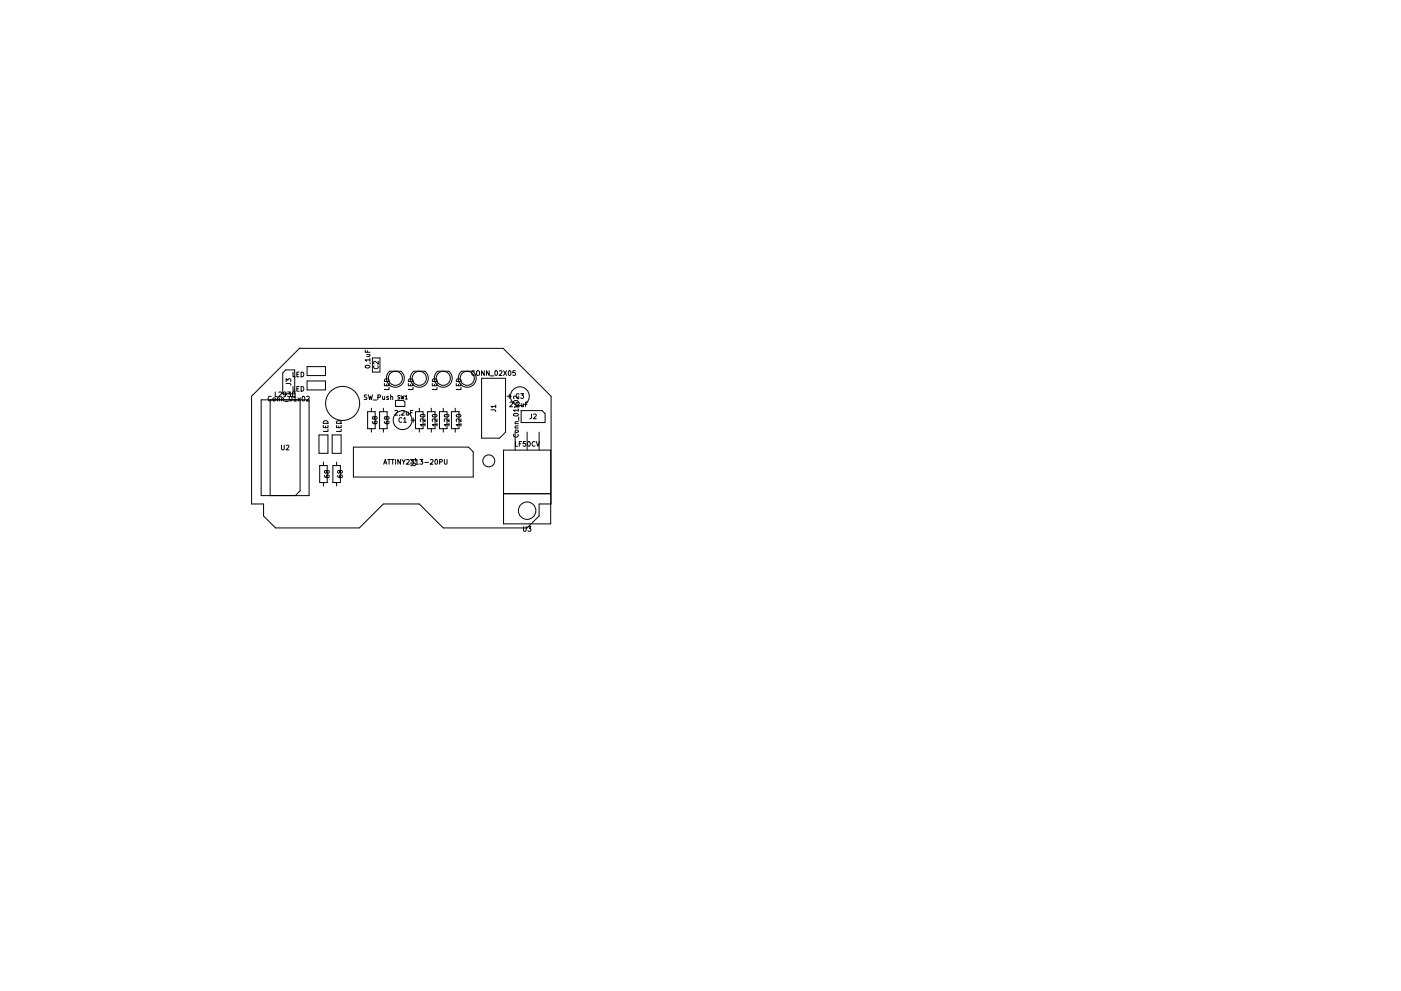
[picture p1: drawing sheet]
<svg xmlns="http://www.w3.org/2000/svg" width="297mm" height="210mm" viewBox="0 0 297 210" stroke-linecap="round" stroke-linejoin="round" font-family="sans-serif">
<g fill="none" stroke="#000" stroke-width=".21">
<path d="M59.9 79.1l.7-.6h1.9v5.1h-2.6zM62.1 78.9v1h.5M62.9 79.4h.4M63.4 78.9h-.5v1h.5M63.5 73.9h43.2l10.1 10.2v22.8h-2.5v2.6l-2.5 2.5h-17.8l-5.1-5.1h-7.6l-5.1 5.1h-17.8l-2.5-2.5v-2.6h-2.6v-22.8zM63.8 78.9a.51 .51 0 0 1 .6 .5 .51 .51 0 0 1-.6 .5zM65.1 77.8h3.9v1.9h-3.9zM77.4 74.3v.4h1M77.5 77.6a.49 .49 0 0 1 .5-.2 .49 .49 0 0 1 .4 .5 .49 .49 0 0 1-.6 .2 .49 .49 0 0 1-.3-.5zM77.8 75.2h.6M77.9 74.4v.3M78.3 75.2l.1 .4h-.6"/>
<path d="M78.4 77l.2 .1M78.4 76.4h-1l.3 .2M78.4 76.1v.5M79 75.9h1.6v3h-1.6zM79.3 77.6a.44 .44 0 0 0 .4 .6 .44 .44 0 0 0 .4-.6M80.2 76.7v.6l-.7-.6-.3 .1 .1 .4M82.5 78.9l2.5-.1a1.9 1.9 0 0 1 .3 2.7 1.9 1.9 0 0 1-2.8 .1 1.9 1.9 0 0 1 0-2.7zM87.6 78.9l2.5-.1a1.9 1.9 0 0 1 .2 2.7 1.9 1.9 0 0 1-2.7 .1 1.9 1.9 0 0 1 0-2.7zM92.7 78.9l2.4-.1a1.9 1.9 0 0 1 .3 2.7 1.9 1.9 0 0 1-2.7 .1 1.9 1.9 0 0 1 0-2.7zM97.8 78.9l2.4-.1a1.9 1.9 0 0 1 .3 2.7 1.9 1.9 0 0 1-2.8 .1 1.9 1.9 0 0 1 .1-2.7zM100.6 78.7a.44 .44 0 0 0-.6 .5 .44 .44 0 0 0 .6 .4M101.1 78.7l.5 .1 .1 .5-.3 .4-.3-.2-.1-.5z"/>
<path d="M102.7 78.7v1l-.6-1v1M103.7 78.7v1l-.6-1v1M104 79.7h.7M105.1 78.7a.49 .49 0 0 1 .4 .5 .49 .49 0 0 1-.4 .4l-.2-.3zM105.9 78.7h.3l.2 .2-.6 .8h.6M106.8 78.7l.6 1M107.4 78.7l-.6 1M107.9 78.7h.1a.49 .49 0 0 1 .4 .5 .49 .49 0 0 1-.5 .4l-.1-.3zM109.2 78.7h-.4l-.1 .4h.5v.5h-.5M55.4 84.8h10.1v20.4h-10.1zM57.3 84.8v20.4M57.5 84.2a.44 .44 0 0 0-.6 .4 .44 .44 0 0 0 .6 .4"/>
<path d="M57.9 84.5h.4v.5h-.4zM58.4 83.2v1h.4M58.8 84.5h.4v.6M58.8 84.4v.7M59.1 83.3l.4-.1 .2 .2-.6 .8h.6M59.7 94.4v.9l.2 .1 .4-.1v-.9M59.7 84.5h.4v.6M59.7 84.4v.7M60.4 85.2h.7M60.6 83.6l-.1 .2-.3-.1-.1-.4 .4-.1 .1 .2v.5l-.4 .3M60.7 81.4h.8l.2 .3M60.7 81v-.6l.3 .3 .1-.3h.5v.6"/>
<path d="M60.7 94.5l.4-.1 .2 .3-.7 .7h.7M61 83.2h.6l-.3 .3 .2 .1v.5h-.5M61.4 84.2l.2-.1a.49 .49 0 0 1 .3 .5 .49 .49 0 0 1-.4 .4l-.2-.3zM62 83.2a.51 .51 0 0 1 .6 .5 .51 .51 0 0 1-.6 .5zM62.1 82v1h.5M62.3 84.4l.3-.3v1M62.3 85.1h.6M62.9 82.5h.4M63.2 84.4l.5 .7M63.4 82h-.5v1h.5M63.6 84.8v19.4l-1 1M63.7 84.4l-.5 .7"/>
<path d="M63.8 82a.51 .51 0 0 1 .6 .5 .51 .51 0 0 1-.6 .5zM64.1 84.2l.2-.1a.49 .49 0 0 1 .3 .5 .49 .49 0 0 1-.4 .4l-.2-.3zM65 84.2l.4-.1 .2 .3-.6 .7h.6M65.1 80.8h3.9v1.9h-3.9zM67.6 92.3h1.9v3.9h-1.9zM67.8 98.8h1.6v3.6h-1.6zM68.5 90.3v.4h1v-.4M68.6 98v.8M68.6 89.4a.54 .54 0 0 1 .6-.1 .54 .54 0 0 1 .3 .5h-1zM69 90.4v.3M69.5 91.1v.4h-1M70.4 92.3h1.9v3.9h-1.9z"/>
<path d="M70.6 98.8h1.6v3.6h-1.6zM71.3 90.3v.4h1v-.4M71.4 98v.8M71.5 89.3a.52 .52 0 0 1 .6 0 .52 .52 0 0 1 .2 .5h-1zM71.8 90.4v.3M72.3 91.1v.4h-1M74.9 94.9h24.4l1 1v5.3h-25.4zM77.8 83.8l-.5 .1a.42 .42 0 0 0 .4 .5v.3h-.5M77.9 87.3h1.6v3.6h-1.6zM78.1 83.8l.3 1 .1-.7 .2 .7 .3-1M78.7 86.6v.7M78.7 90.9v.8"/>
<path d="M79 89.4l.2 .5h.6l.2-.2-.1-.3h-.5l-.1 .3 .2 .2M79.1 84.9h.8M79.4 88.6l.2-.2 .4 .2-.1 .3-.3 .1-.3-.6-.3 .1v.4l.4-.1M80.1 84.3h.5v-.4l-.5-.1v1M80.5 87.3h1.6v3.6h-1.6zM81.1 84.1l.1 .6h.3M81.3 86.6v.7M81.3 90.9v.8M81.4 98.5l.3-1 .3 1M81.4 98.2h.5M81.5 81.4v.4h1v-.4M81.5 89.4l.2 .5h.6l.2-.2-.1-.3h-.5v.3l.2 .2"/>
<path d="M81.5 84.1v.7M81.6 80.5a.52 .52 0 0 1 .6-.1 .52 .52 0 0 1 .3 .5h-1zM81.9 88.6l.2-.2 .4 .2-.1 .3-.3 .1-.3-.6-.3 .1 .1 .4 .3-.1M82 81.5v.3M82.2 97.5h.6M82.4 84.2l-.4 .1 .4 .2v.2h-.4M82.5 82.2v.4h-1M82.5 97.5v1M82.8 84.2h.4l.1 .6M82.8 83.8v1M83 97.5h.5M83.3 97.5v1"/>
<path d="M83.7 87.2l.4-.1 .2 .3-.6 .7h.6M83.8 85h1.7l.3 .3v.9h-2zM83.9 97.5v1M84.8 88l-.1 .2M84.8 83.9l-.4 .1v.2l.4 .3-.5 .1M84.9 97.5v1l-.5-1v1M85 83.9l.2 .8 .1-.6 .2 .6 .2-.8M85.1 87.2l.4-.1 .2 .3-.6 .7h.6M85.2 88.7a.44 .44 0 0 0-.6 .4 .44 .44 0 0 0 .6 .4M85.3 97.5l.3 .5 .3-.5M85.6 88.9l.3-.3v1M85.6 89.6h.5"/>
<path d="M85.6 98v.5M85.9 84.1l.2-.2v.8M85.9 84.7h.5M86.1 87.4l.1 .6h.4M86.2 97.6l.4-.1 .2 .3-.6 .7h.6M86.6 87.4v.7M86.6 81.4v.4h1v-.4M86.7 80.5a.52 .52 0 0 1 .6-.1 .52 .52 0 0 1 .3 .5h-1zM87.1 87.6h.3M87.1 81.5v.3M87.1 98.2h.8l.2 .2-.2 .4h-.8M87.1 97.5h.6l-.3 .4 .3 .1v.4h-.6"/>
<path d="M87.2 89.1h.9M87.5 87.1h-.4v1M87.6 82.2v.4h-1M87.6 88.7v.9M88.1 97.2v.6l.3-.3v1M88.1 97.5h-1l.3 .3M88.1 87.3h1.6v3.6h-1.6zM88.1 98.5h.6M88.9 86.6v.7M88.9 90.9v.8M89 97.5h.6l-.3 .4 .3 .1v.4h-.6M89.2 88.1a.49 .49 0 0 1 .5-.3 .49 .49 0 0 1 .4 .5 .49 .49 0 0 1-.6 .3 .49 .49 0 0 1-.3-.5z"/>
<path d="M90.1 98.1h.7M90.1 90.1h-1l.3 .3M90.1 88.9v.6l-.7-.6-.3 .2 .1 .3M90.1 89.8v.6M90.6 87.3h1.6v3.6h-1.6zM91.3 97.6l.3-.1 .2 .3-.6 .7h.6M91.4 86.6v.7M91.4 90.9v.8M91.7 81.4v.4h1v-.4M91.7 88.1a.49 .49 0 0 1 .6-.3 .49 .49 0 0 1 .3 .5 .49 .49 0 0 1-.6 .3 .49 .49 0 0 1-.3-.5zM91.8 80.5a.52 .52 0 0 1 .6-.1 .52 .52 0 0 1 .3 .5h-1zM92.1 81.5v.3"/>
<path d="M92.3 97.6l.1-.1a.49 .49 0 0 1 .4 .5 .49 .49 0 0 1-.4 .4l-.2-.3zM92.7 82.2v.4h-1M92.7 90.1h-1l.2 .3M92.7 88.9v.6l-.8-.6-.2 .2v.3M92.7 89.8v.6M93.2 87.3h1.6v3.6h-1.6zM93.2 98h.5v-.4l-.5-.1v1M94 86.6v.7M94 90.9v.8M94.2 97.5v.8l.2 .2 .4-.2v-.8M94.2 88.1a.49 .49 0 0 1 .6-.3 .49 .49 0 0 1 .3 .5 .49 .49 0 0 1-.5 .3 .49 .49 0 0 1-.4-.5zM95.2 90.1h-1l.3 .3"/>
<path d="M95.2 88.9v.6l-.7-.6-.3 .2 .1 .3M95.2 89.8v.6M95.7 87.3h1.6v3.6h-1.6zM96.5 86.6v.7M96.5 90.9v.8M96.7 81.4v.4h1v-.4M96.8 88.1a.49 .49 0 0 1 .5-.3 .49 .49 0 0 1 .4 .5 .49 .49 0 0 1-.6 .3 .49 .49 0 0 1-.3-.5zM96.9 80.5a.52 .52 0 0 1 .6-.1 .52 .52 0 0 1 .2 .5h-1zM97.2 81.5v.3M97.7 82.2v.4h-1M97.7 90.1h-1l.3 .3M97.7 88.9v.6l-.7-.6-.3 .2 .1 .3"/>
<path d="M97.7 89.8v.6M102.1 80.3h5.1v11.4l-1.3 1.3h-3.8zM104.1 86.9l.9 .1 .1 .3M105.1 86.2h-1l.3 .3M105.1 85.9v.6M106.8 95.5h10v15.6h-10zM107.5 84.1h.9M108 83.6v.9M108.1 85.4l.4-.1 .2 .3-.6 .7h.6M108.9 87.8a.49 .49 0 0 1 .6-.2 .49 .49 0 0 1 .3 .5 .49 .49 0 0 1-.5 .2 .49 .49 0 0 1-.4-.5zM108.9 85.1a.49 .49 0 0 1 .6-.2 .49 .49 0 0 1 .3 .5 .49 .49 0 0 1-.5 .2 .49 .49 0 0 1-.4-.5zM109 92.1a.44 .44 0 0 0 .4 .6 .44 .44 0 0 0 .4-.6"/>
<path d="M109.1 86.3v.1M109.2 90.8h.7M109.2 89.9h.7M109.2 85.9l.7 .5M109.2 91.7v3.8M109.3 93.7v1h.5M109.3 91.3h.5v.3l-.5 .1zM109.5 85.4l.4-.1 .2 .3-.6 .7h.6M109.9 90.4h-.6v.4M109.9 89.5h-.6v.4M109.9 87h-1l.3 .3M109.9 84v.6l-.7-.6-.3 .2 .1 .4"/>
<path d="M109.9 86.7v.6M109.9 85.9l-.7 .5M110 88.5v.7M110.1 83.6a.44 .44 0 0 0-.7 .4 .44 .44 0 0 0 .7 .4M110.1 94.2h.3M110.4 83.5h.6l-.3 .4 .3 .1v.4h-.6M110.5 87.1h4.4l.7 .7v1.9h-5.1zM110.5 85.6l.1 .7 .4-.1M110.6 93.7h-.5v1M111 85.6v.7M111.4 93.7h-.4l-.1 .5 .5-.1v.5h-.5M111.4 85.8h.4"/>
<path d="M111.8 91.7v3.8M111.9 85.3h-.5v1M112 93.7h.1a.49 .49 0 0 1 .3 .5 .49 .49 0 0 1-.4 .4l-.1-.3zM112.7 87.8l-.1 .9-.3 .1M113.1 87.9l.4-.1 .2 .3-.6 .7h.6M113.4 93.8a.44 .44 0 0 0-.6 .4 .44 .44 0 0 0 .6 .4M113.7 93.7l.3 1 .4-1M114.3 91.7v3.8M68.6 102.4v.7M68.8 100.9l.2 .4h.6l.2-.2-.1-.3-.5 .1v.2l.2 .2M69.2 100l.2-.2 .4 .2-.1 .3-.3 .1-.3-.5h-.3l.1 .4 .3-.1M71.4 102.4v.7"/>
<path d="M71.6 100.9l.2 .4h.6l.2-.2-.1-.3-.5 .1v.2l.2 .2M72 100l.2-.2 .4 .2-.1 .3-.3 .1-.3-.5h-.3l.1 .4 .3-.1M106.8 104.7h10M111 111.7v.8l.2 .2 .4-.2v-.8M112 111.7h.6l-.4 .4 .3 .1v.4h-.5"/>
<circle cx="72.6" cy="85.6" r="3.6"/>
<circle cx="83.8" cy="80.3" r="1.5"/>
<circle cx="85.4" cy="89.1" r="2"/>
<circle cx="88.9" cy="80.3" r="1.5"/>
<circle cx="94" cy="80.3" r="1.5"/>
<circle cx="99.1" cy="80.3" r="1.5"/>
<circle cx="103.6" cy="97.8" r="1.27"/>
<circle cx="110.2" cy="84.1" r="2"/>
<circle cx="111.8" cy="108.3" r="1.85"/>
</g>
</svg>
